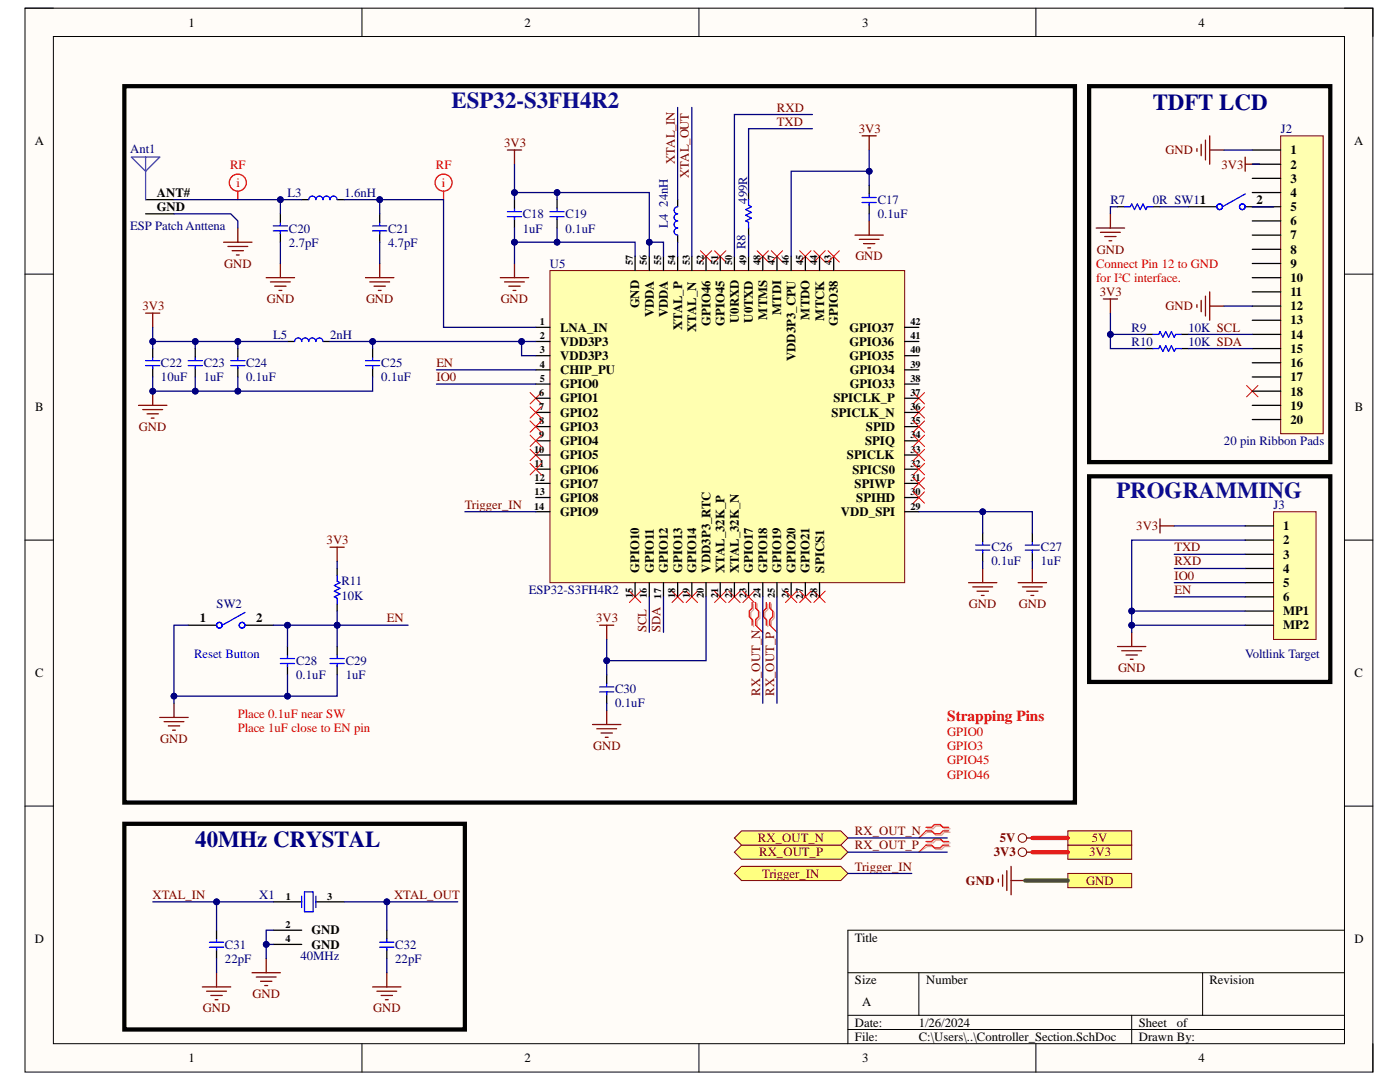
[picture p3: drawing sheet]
<svg xmlns="http://www.w3.org/2000/svg" width="279mm" height="216mm" viewBox="0 0 279 216" stroke-linecap="round" stroke-linejoin="round" font-family="sans-serif">
<defs><g id="words">
<g font-size="4.6" fill="#0b0b8e">
<text x="90.1" y="21.5">ESP32-S3FH4R2</text>
<text x="222.8" y="99.4">PROGRAMMING</text>
</g>
<g font-size="4.6" fill="#000080">
<text x="230.1" y="21.9">TDFT LCD</text>
<text x="39" y="169">40MHz CRYSTAL</text>
</g>
<text font-size="3" fill="#f00" x="189.1" y="143.9">Strapping Pins</text>
<g font-size="2.5">
<text x="37.6" y="5.3">1</text>
<text x="104.7" y="5.3">2</text>
<text x="172.1" y="5.3">3</text>
<text x="239.2" y="5.3">4</text>
<text x="6.9" y="29">A</text>
<text x="270.2" y="29">A</text>
<text x="257.5" y="30.8">1</text>
<text x="257.5" y="33.6">2</text>
<text x="31.3" y="39.3">ANT#</text>
<text x="250.8" y="40.7">2</text>
<text x="257.5" y="36.4">3</text>
<text x="257.5" y="39.3">4</text>
<text x="31.3" y="42.1">GND</text>
<text x="257.5" y="42.1">5</text>
<text x="257.5" y="45">6</text>
<text x="257.5" y="47.7">7</text>
<text x="257.5" y="50.6">8</text>
<text x="257.5" y="53.4">9</text>
<text x="257.5" y="56.3">10</text>
<text x="257.5" y="59.1">11</text>
<text x="127.6" y="61.5" transform="rotate(-90 127.6 61.5)">GND</text>
<text x="130.5" y="63.3" transform="rotate(-90 130.5 63.3)">VDDA</text>
<text x="133.3" y="63.3" transform="rotate(-90 133.3 63.3)">VDDA</text>
<text x="136.1" y="65.8" transform="rotate(-90 136.1 65.8)">XTAL_P</text>
<text x="141.8" y="65" transform="rotate(-90 141.8 65)">GPIO46</text>
<text x="144.6" y="65" transform="rotate(-90 144.6 65)">GPIO45</text>
<text x="147.5" y="64.5" transform="rotate(-90 147.5 64.5)">U0RXD</text>
<text x="150.2" y="64.4" transform="rotate(-90 150.2 64.4)">U0TXD</text>
<text x="153.1" y="63.8" transform="rotate(-90 153.1 63.8)">MTMS</text>
<text x="155.9" y="62.9" transform="rotate(-90 155.9 62.9)">MTDI</text>
<text x="161.6" y="63.8" transform="rotate(-90 161.6 63.8)">MTDO</text>
<text x="164.4" y="64" transform="rotate(-90 164.4 64)">MTCK</text>
<text x="167.2" y="65" transform="rotate(-90 167.2 65)">GPIO38</text>
<text x="257.5" y="61.9">12</text>
<text x="257.5" y="64.7">13</text>
<text x="111.8" y="66.2">LNA_IN</text>
<text x="111.8" y="69">VDD3P3</text>
<text x="111.8" y="71.8">VDD3P3</text>
<text x="138.9" y="66.2" transform="rotate(-90 138.9 66.2)">XTAL_N</text>
<text x="169.5" y="71.8">GPIO35</text>
<text x="169.5" y="69">GPIO36</text>
<text x="169.5" y="66.2">GPIO37</text>
<text x="257.5" y="67.6">14</text>
<text x="257.5" y="70.4">15</text>
<text x="111.8" y="74.6">CHIP_PU</text>
<text x="111.8" y="77.5">GPIO0</text>
<text x="158.8" y="72.1" transform="rotate(-90 158.8 72.1)">VDD3P3_CPU</text>
<text x="169.6" y="77.5">GPIO33</text>
<text x="169.6" y="74.6">GPIO34</text>
<text x="257.5" y="73.3">16</text>
<text x="257.5" y="76.1">17</text>
<text x="7" y="82.1">B</text>
<text x="111.8" y="80.3">GPIO1</text>
<text x="111.8" y="83.2">GPIO2</text>
<text x="166" y="83.2">SPICLK_N</text>
<text x="166.3" y="80.3">SPICLK_P</text>
<text x="257.5" y="78.9">18</text>
<text x="257.5" y="81.7">19</text>
<text x="270.4" y="82.1">B</text>
<text x="111.8" y="86">GPIO3</text>
<text x="111.8" y="88.8">GPIO4</text>
<text x="172.7" y="88.8">SPIQ</text>
<text x="172.8" y="86">SPID</text>
<text x="257.5" y="84.6">20</text>
<text x="111.8" y="91.6">GPIO5</text>
<text x="111.8" y="94.5">GPIO6</text>
<text x="169" y="91.6">SPICLK</text>
<text x="170.1" y="94.5">SPICS0</text>
<text x="111.8" y="97.3">GPIO7</text>
<text x="111.8" y="100.2">GPIO8</text>
<text x="170.5" y="97.3">SPIWP</text>
<text x="170.9" y="100.2">SPIHD</text>
<text x="111.8" y="102.9">GPIO9</text>
<text x="167.8" y="102.9">VDD_SPI</text>
<text x="256.1" y="105.8">1</text>
<text x="256.1" y="108.6">2</text>
<text x="256.1" y="111.5">3</text>
<text x="127.6" y="114.3" transform="rotate(-90 127.6 114.3)">GPIO10</text>
<text x="130.5" y="114.3" transform="rotate(-90 130.5 114.3)">GPIO11</text>
<text x="133.3" y="114.3" transform="rotate(-90 133.3 114.3)">GPIO12</text>
<text x="136.1" y="114.3" transform="rotate(-90 136.1 114.3)">GPIO13</text>
<text x="138.9" y="114.3" transform="rotate(-90 138.9 114.3)">GPIO14</text>
<text x="141.8" y="114.3" transform="rotate(-90 141.8 114.3)">VDD3P3_RTC</text>
<text x="144.6" y="114.3" transform="rotate(-90 144.6 114.3)">XTAL_32K_P</text>
<text x="147.5" y="114.3" transform="rotate(-90 147.5 114.3)">XTAL_32K_N</text>
<text x="150.2" y="114.3" transform="rotate(-90 150.2 114.3)">GPIO17</text>
<text x="153.1" y="114.3" transform="rotate(-90 153.1 114.3)">GPIO18</text>
<text x="155.9" y="114.3" transform="rotate(-90 155.9 114.3)">GPIO19</text>
<text x="158.8" y="114.3" transform="rotate(-90 158.8 114.3)">GPIO20</text>
<text x="161.6" y="114.3" transform="rotate(-90 161.6 114.3)">GPIO21</text>
<text x="164.4" y="114.3" transform="rotate(-90 164.4 114.3)">SPICS1</text>
<text x="256.1" y="114.3">4</text>
<text x="256.1" y="117.1">5</text>
<text x="256.1" y="119.9">6</text>
<text x="39.9" y="124.2">1</text>
<text x="51.2" y="124.2">2</text>
<text x="256.1" y="122.8">MP1</text>
<text x="256.1" y="125.6">MP2</text>
<text x="7" y="135.1">C</text>
<text x="270.3" y="135.1">C</text>
<text x="6.9" y="188.2">D</text>
<text x="62.1" y="186.4">GND</text>
<text x="62.1" y="189.3">GND</text>
<text x="170.6" y="187.9">Title</text>
<text x="270.3" y="188.2">D</text>
<text x="170.6" y="196.3">Size</text>
<text x="184.8" y="196.3">Number</text>
<text x="241.4" y="196.3">Revision</text>
<text x="172.1" y="200.6">A</text>
<text x="170.6" y="204.9">Date:</text>
<text x="170.6" y="207.7">File:</text>
<text x="183.4" y="204.9">1/26/2024</text>
<text x="183.4" y="207.7">C:\Users\..\Controller_Section.SchDoc</text>
<text x="227.3" y="204.9">Sheet</text>
<text x="227.3" y="207.7">Drawn By:</text>
<text x="234.9" y="204.9">of</text>
<text x="37.6" y="212">1</text>
<text x="104.7" y="212">2</text>
<text x="172.1" y="212">3</text>
<text x="239.2" y="212">4</text>
</g>
<g font-size="2.5" fill="#800000">
<text x="155.1" y="22.3">RXD</text>
<text x="100.6" y="29.4">3V3</text>
<text x="155.1" y="25.1">TXD</text>
<text x="171.4" y="26.5">3V3</text>
<text x="134.7" y="32.8" transform="rotate(-90 134.7 32.8)">XTAL_IN</text>
<text x="137.5" y="35.6" transform="rotate(-90 137.5 35.6)">XTAL_OUT</text>
<text x="232.6" y="30.8">GND</text>
<text x="243.8" y="33.6">3V3</text>
<text x="44.7" y="53.4">GND</text>
<text x="170.7" y="52">GND</text>
<text x="218.9" y="50.6">GND</text>
<text x="219.5" y="59.1">3V3</text>
<text x="28.4" y="61.9">3V3</text>
<text x="53.3" y="60.5">GND</text>
<text x="73.1" y="60.5">GND</text>
<text x="99.9" y="60.5">GND</text>
<text x="232.6" y="61.9">GND</text>
<text x="87.1" y="73.3">EN</text>
<text x="87.1" y="76.1">IO0</text>
<text x="27.7" y="86">GND</text>
<text x="92.8" y="101.6">Trigger_IN</text>
<text x="226.8" y="105.8">3V3</text>
<text x="65.2" y="108.6">3V3</text>
<text x="234.4" y="110">TXD</text>
<text x="234.4" y="112.8">RXD</text>
<text x="234.4" y="115.7">IO0</text>
<text x="234.4" y="118.5">EN</text>
<text x="77.2" y="124.2">EN</text>
<text x="119" y="124.2">3V3</text>
<text x="193.4" y="121.4">GND</text>
<text x="203.3" y="121.4">GND</text>
<text x="129" y="126.2" transform="rotate(-90 129 126.2)">SCL</text>
<text x="131.8" y="126.2" transform="rotate(-90 131.8 126.2)">SDA</text>
<text x="223.1" y="134.1">GND</text>
<text x="151.7" y="138.9" transform="rotate(-90 151.7 138.9)">RX_OUT_N</text>
<text x="154.5" y="138.9" transform="rotate(-90 154.5 138.9)">RX_OUT_P</text>
<text x="32" y="148.2">GND</text>
<text x="118.4" y="149.7">GND</text>
<text x="170.6" y="166.7">RX_OUT_N</text>
<text x="151.3" y="168.1">RX_OUT_N</text>
<text x="151.5" y="170.9">RX_OUT_P</text>
<text x="170.6" y="169.5">RX_OUT_P</text>
<text x="170.6" y="173.8">Trigger_IN</text>
<text x="198.4" y="170.9">3V3</text>
<text x="199.5" y="168.1">5V</text>
<text x="217.4" y="170.9">3V3</text>
<text x="217.9" y="168.1">5V</text>
<text x="30.4" y="179.3">XTAL_IN</text>
<text x="78.6" y="179.3">XTAL_OUT</text>
<text x="152.1" y="175.1">Trigger_IN</text>
<text x="192.8" y="176.6">GND</text>
<text x="216.8" y="176.6">GND</text>
<text x="40.5" y="202">GND</text>
<text x="50.4" y="199.2">GND</text>
<text x="74.5" y="202">GND</text>
</g>
<g font-size="2.5" fill="#000080">
<text x="255.6" y="26.5">J2</text>
<text x="26" y="30.5">Ant1</text>
<text x="57.4" y="39.3">L3</text>
<text x="68.7" y="39.3">1.6nH</text>
<text x="133.3" y="41.2" transform="rotate(-90 133.3 41.2)">24nH</text>
<text x="149.1" y="40.6" transform="rotate(-90 149.1 40.6)">499R</text>
<text x="175.2" y="40.7">C17</text>
<text x="221.6" y="40.7">R7</text>
<text x="230.1" y="40.7">0R SW11</text>
<text x="26" y="45.8">ESP Patch Anttena</text>
<text x="57.7" y="46.4">C20</text>
<text x="77.4" y="46.4">C21</text>
<text x="104.3" y="43.5">C18</text>
<text x="104.3" y="46.4">1uF</text>
<text x="112.9" y="43.5">C19</text>
<text x="112.9" y="46.4">0.1uF</text>
<text x="133.3" y="45.5" transform="rotate(-90 133.3 45.5)">L4</text>
<text x="175.2" y="43.5">0.1uF</text>
<text x="57.7" y="49.2">2.7pF</text>
<text x="77.4" y="49.2">4.7pF</text>
<text x="109.7" y="53.4">U5</text>
<text x="148.8" y="49.8" transform="rotate(-90 148.8 49.8)">R8</text>
<text x="54.5" y="67.6">L5</text>
<text x="65.9" y="67.6">2nH</text>
<text x="225.8" y="66.2">R9</text>
<text x="225.8" y="69">R10</text>
<text x="237.2" y="66.2">10K SCL</text>
<text x="237.2" y="69">10K SDA</text>
<text x="32.1" y="73.3">C22</text>
<text x="32.1" y="76.1">10uF</text>
<text x="40.7" y="73.3">C23</text>
<text x="40.7" y="76.1">1uF</text>
<text x="49.1" y="73.3">C24</text>
<text x="49.1" y="76.1">0.1uF</text>
<text x="76.1" y="73.3">C25</text>
<text x="76.1" y="76.1">0.1uF</text>
<text x="244.3" y="88.8">20 pin Ribbon Pads</text>
<text x="254.2" y="101.6">J3</text>
<text x="197.8" y="110">C26</text>
<text x="197.8" y="112.8">0.1uF</text>
<text x="207.7" y="110">C27</text>
<text x="207.7" y="112.8">1uF</text>
<text x="68.1" y="116.8">R11</text>
<text x="68.1" y="119.7">10K</text>
<text x="105.5" y="118.5">ESP32-S3FH4R2</text>
<text x="43.2" y="121.4">SW2</text>
<text x="248.5" y="131.3">Voltlink Target</text>
<text x="59.1" y="132.7">C28</text>
<text x="59.1" y="135.5">0.1uF</text>
<text x="69" y="132.7">C29</text>
<text x="69" y="135.5">1uF</text>
<text x="122.8" y="138.4">C30</text>
<text x="122.8" y="141.1">0.1uF</text>
<text x="51.7" y="179.3">X1</text>
<text x="44.9" y="189.3">C31</text>
<text x="59.9" y="191.5">40MHz</text>
<text x="78.9" y="189.3">C32</text>
<text x="44.9" y="192.1">22pF</text>
<text x="78.9" y="192.1">22pF</text>
</g>
<g font-size="2.5" fill="#f00">
<text x="45.9" y="33.6">RF</text>
<text x="87" y="33.6">RF</text>
<text x="47.2" y="37.3">i</text>
<text x="88.2" y="37.3">i</text>
<text x="218.7" y="53.4">Connect Pin 12 to GND</text>
<text x="218.7" y="56.3">for I²C interface.</text>
<text x="47.4" y="143.2">Place 0.1uF near SW</text>
<text x="47.4" y="146">Place 1uF close to EN pin</text>
<text x="189.1" y="146.8">GPIO0</text>
<text x="189.1" y="149.7">GPIO3</text>
<text x="189.1" y="152.5">GPIO45</text>
<text x="189.1" y="155.3">GPIO46</text>
</g>
<text font-size="2.5" fill="#00f" x="38.7" y="131.3">Reset Button</text>
<g font-size="2">
<text x="126.3" y="52.8" transform="rotate(-90 126.3 52.8)">57</text>
<text x="129.1" y="52.8" transform="rotate(-90 129.1 52.8)">56</text>
<text x="132" y="52.8" transform="rotate(-90 132 52.8)">55</text>
<text x="134.8" y="52.8" transform="rotate(-90 134.8 52.8)">54</text>
<text x="137.6" y="52.8" transform="rotate(-90 137.6 52.8)">53</text>
<text x="140.4" y="52.8" transform="rotate(-90 140.4 52.8)">52</text>
<text x="143.3" y="52.8" transform="rotate(-90 143.3 52.8)">51</text>
<text x="146.1" y="52.8" transform="rotate(-90 146.1 52.8)">50</text>
<text x="149" y="52.8" transform="rotate(-90 149 52.8)">49</text>
<text x="151.8" y="52.8" transform="rotate(-90 151.8 52.8)">48</text>
<text x="154.6" y="52.8" transform="rotate(-90 154.6 52.8)">47</text>
<text x="157.4" y="52.8" transform="rotate(-90 157.4 52.8)">46</text>
<text x="160.3" y="52.8" transform="rotate(-90 160.3 52.8)">45</text>
<text x="163.1" y="52.8" transform="rotate(-90 163.1 52.8)">44</text>
<text x="166" y="52.8" transform="rotate(-90 166 52.8)">43</text>
<text x="107.7" y="64.8">1</text>
<text x="181.7" y="64.8">42</text>
<text x="107.7" y="67.7">2</text>
<text x="107.7" y="70.5">3</text>
<text x="181.7" y="70.5">40</text>
<text x="181.7" y="67.7">41</text>
<text x="107.7" y="73.4">4</text>
<text x="107.7" y="76.1">5</text>
<text x="181.7" y="76.1">38</text>
<text x="181.7" y="73.4">39</text>
<text x="107.6" y="79">6</text>
<text x="107.6" y="81.8">7</text>
<text x="181.7" y="81.8">36</text>
<text x="181.7" y="79">37</text>
<text x="107.6" y="84.7">8</text>
<text x="107.6" y="87.5">9</text>
<text x="181.7" y="87.5">34</text>
<text x="181.7" y="84.7">35</text>
<text x="106.6" y="90.3">10</text>
<text x="106.7" y="93.1">11</text>
<text x="181.7" y="93.1">32</text>
<text x="181.7" y="90.3">33</text>
<text x="106.6" y="101.7">14</text>
<text x="106.7" y="96">12</text>
<text x="106.7" y="98.8">13</text>
<text x="181.7" y="101.7">29</text>
<text x="181.7" y="98.8">30</text>
<text x="181.7" y="96">31</text>
<text x="126.3" y="119.3" transform="rotate(-90 126.3 119.3)">15</text>
<text x="129.1" y="119.3" transform="rotate(-90 129.1 119.3)">16</text>
<text x="132" y="119.4" transform="rotate(-90 132 119.4)">17</text>
<text x="134.8" y="119.3" transform="rotate(-90 134.8 119.3)">18</text>
<text x="137.6" y="119.3" transform="rotate(-90 137.6 119.3)">19</text>
<text x="140.4" y="119.3" transform="rotate(-90 140.4 119.3)">20</text>
<text x="143.3" y="119.3" transform="rotate(-90 143.3 119.3)">21</text>
<text x="146.1" y="119.3" transform="rotate(-90 146.1 119.3)">22</text>
<text x="149" y="119.3" transform="rotate(-90 149 119.3)">23</text>
<text x="151.8" y="119.3" transform="rotate(-90 151.8 119.3)">24</text>
<text x="154.6" y="119.3" transform="rotate(-90 154.6 119.3)">25</text>
<text x="157.4" y="119.3" transform="rotate(-90 157.4 119.3)">26</text>
<text x="160.3" y="119.4" transform="rotate(-90 160.3 119.4)">27</text>
<text x="163.1" y="119.3" transform="rotate(-90 163.1 119.3)">28</text>
<text x="57.1" y="179.5">1</text>
<text x="65.3" y="179.5">3</text>
<text x="57" y="185.2">2</text>
<text x="57" y="188">4</text>
</g>
</g></defs>
<path d="M5 1.6h269v212.3h-269z" fill-rule="evenodd" fill="#fffcf8"/>
<path d="M5 1.6h269v212.3h-269z" fill="none" stroke="#000" stroke-width=".2"/>
<path d="M10.7 7.3h257.6v201h-257.6z" fill-rule="evenodd" fill="#fffcf8"/>
<g fill="none" stroke="#000" stroke-width=".2">
<path d="M5 1.6h5.7M10.7 7.3h257.6v201h-257.6zM72.2 1.6v5.7M139.5 1.6v5.7M206.7 1.6v5.7M268.3 1.6h5.7v5.7M5 54.7h5.7M268.3 54.7h5.7M5 107.8h5.7M268.3 107.8h5.7M5 160.8h5.7M268.3 160.9h5.7"/>
<path d="M169.2 194.1h99.1M183.4 194.1v8.5M240 194.1v8.5M268.3 185.6h-99.1v22.7M72.2 208.3v5.6M139.5 208.3v5.6M169.2 202.6h99.1M169.2 205.4h99.1M206.7 208.3v5.6M225.9 202.6v5.7M274 208.3v5.6"/>
</g>
<path d="M217.4 17.2h48.1v75h-48.1z" fill="none" stroke="#000" stroke-width=".85"/>
<g fill="none" stroke="#800000" stroke-width=".25">
<path d="M238.9 29.7v.5M239.7 28.8v2.3M240.6 28v3.9M241.4 27.1v5.7M241.4 29.9h2.9M248.5 31.4v2.8M248.5 32.8h2.8M220.2 59.7h2.8M221.6 59.7v2.8M239.7 59.9v2.3M240.6 59.1v3.9M241.4 58.2v5.7"/>
<path d="M238.9 60.8v.5M241.4 61.1h2.9"/>
</g>
<path d="M228.7 66.7h1.4M228.7 69.6h1.4M235.8 66.7h1.4M235.8 69.6h1.4" fill="none" stroke="#000" stroke-width=".25"/>
<path d="M230.1 66.7h1.1l.3-.5 .6 1.1 .6-1.1 .5 1.1 .6-1.1 .5 1.1 .3-.6h1.2M230.1 69.6h1.1l.3-.6 .6 1.1 .6-1.1 .5 1.1 .6-1.1 .5 1.1 .3-.5h1.2" fill="none" stroke="#00f" stroke-width=".25"/>
<path d="M248.8 76.9l2.3 2.3M251.1 76.9l-2.3 2.3" fill="none" stroke="#f00" stroke-width=".2"/>
<path d="M146.6 170l1.4-1.4h19.8l1.4 1.4-1.4 1.5h-19.8z" fill-rule="evenodd" fill="#ffff80"/>
<path d="M146.6 170l1.4-1.4h19.8l1.4 1.4-1.4 1.5h-19.8z" fill="none" stroke="#800000" stroke-width=".2"/>
<path d="M146.6 167.2l1.4-1.4h19.8l1.4 1.4-1.4 1.4h-19.8z" fill-rule="evenodd" fill="#ffff80"/>
<path d="M146.6 167.2l1.4-1.4h19.8l1.4 1.4-1.4 1.4h-19.8z" fill="none" stroke="#800000" stroke-width=".2"/>
<path d="M185.1 165.4h1.1l.6-.6h1.1l.6 .6h1.1M185.1 166.1h1.1l.6 .6h1.1l.6-.6h1.1M185.1 168.2h1.1l.6-.6h1.1l.6 .6h1.1M185.1 168.9h1.1l.6 .6h1.1l.6-.6h1.1" fill="none" stroke="#d0a19e" stroke-width=".25"/>
<path d="M185.1 166.1l-1.7 1.1M185.1 168.9l-1.7 1.1" fill="none" stroke="#d0a19e" stroke-width=".2"/>
<path d="M184.8 165.1h1.1l.6-.6h1.1l.6 .6h1.1M184.8 165.8h1.1l.6 .6h1.1l.6-.6h1.1M184.8 167.9h1.1l.6-.5h1.1l.6 .5h1.1M184.8 168.6h1.1l.6 .6h1.1l.6-.6h1.1" fill="none" stroke="#f00" stroke-width=".25"/>
<path d="M184.8 165.8l-1.4 1.4M184.8 168.6l-1.4 1.4" fill="none" stroke="#f00" stroke-width=".2"/>
<path d="M213.1 168.6h12.8v2.9h-12.8z" fill-rule="evenodd" fill="#ffff80"/>
<g fill="none" stroke="#800000" stroke-width=".2">
<path d="M213.1 168.6h12.8v2.9h-12.8z"/>
<circle cx="204" cy="170" r=".85"/>
</g>
<path d="M199.2 175.4v.6M200.1 174.6v2.2M200.9 173.7v4M201.8 172.9v5.6M201.8 175.7h2.8M204.9 170h1.1" fill="none" stroke="#800000" stroke-width=".25"/>
<path d="M213.1 174.3h12.8v2.8h-12.8z" fill-rule="evenodd" fill="#ffff80"/>
<path d="M213.1 174.3h12.8v2.8h-12.8z" fill="none" stroke="#800000" stroke-width=".2"/>
<path d="M213.1 165.8h12.8v2.8h-12.8z" fill-rule="evenodd" fill="#ffff80"/>
<g fill="none" stroke="#800000" stroke-width=".2">
<path d="M213.1 165.8h12.8v2.8h-12.8z"/>
<circle cx="204" cy="167.2" r=".85"/>
</g>
<path d="M204.9 167.2h1.1" fill="none" stroke="#800000" stroke-width=".25"/>
<path d="M146.6 174.3l1.4-1.4h19.8l1.4 1.4-1.4 1.4h-19.8z" fill-rule="evenodd" fill="#ffff80"/>
<path d="M146.6 174.3l1.4-1.4h19.8l1.4 1.4-1.4 1.4h-19.8z" fill="none" stroke="#800000" stroke-width=".2"/>
<path d="M111.2 39.8v1.7M111.2 43.7v1.8M223 41.3h1.4M230.1 41.3h1.4M237.2 41.3h5.6M248.5 41.3h5.7M47.5 69.6v1.7M47.5 73.4v1.8M74.4 69.6v1.7M74.4 73.4v1.8" fill="none" stroke="#000" stroke-width=".25"/>
<g fill="none" stroke="#00f" stroke-width=".25">
<path d="M248.5 38.7l-4.5 2.6M109.8 43.2h2.8M109.8 42.2h2.8M111.2 41.5v.6M111.2 43.2v.6M224.4 41.3h1.2l.3-.6 .5 1.1 .6-1.1 .5 1.1 .6-1.1 .6 1.1 .3-.5h1.1M46 73h2.9M46 72h2.9M47.5 71.3v.5M47.5 73v.5M72.9 73h2.9M72.9 72h2.9"/>
<path d="M74.4 71.3v.5M74.4 73v.5"/>
<circle cx="243.4" cy="41.3" r=".57"/>
<circle cx="243.4" cy="41.3" r=".56"/>
<circle cx="247.9" cy="41.3" r=".56"/>
<circle cx="247.9" cy="41.3" r=".57"/>
</g>
<path d="M218.8 45.5h5.6M219.6 46.4h4M220.5 47.2h2.2M221.3 48h.6M221.6 42.7v2.8M30.5 78.1v2.8M27.6 80.9h5.7M28.5 81.7h4M29.3 82.6h2.3M30.2 83.4h.6" fill="none" stroke="#800000" stroke-width=".25"/>
<circle cx="30.5" cy="78.1" r=".57" fill="#000080"/>
<circle cx="30.5" cy="78.1" r=".57" fill="none" stroke="#000080" stroke-width=".2"/>
<path d="M29.1 62.5h2.8M30.5 62.5v2.8" fill="none" stroke="#800000" stroke-width=".25"/>
<path d="M139.8 50l2.2 2.3M142 50l-2.2 2.3M142.6 50l2.3 2.3M144.9 50l-2.3 2.3" fill="none" stroke="#f00" stroke-width=".2"/>
<path d="M254.2 102.1h8.5v25.5h-8.5z" fill-rule="evenodd" fill="#ffffb0"/>
<path d="M254.2 102.1h8.5v25.5h-8.5z" fill="none" stroke="#800000" stroke-width=".2"/>
<g fill="none" stroke="#000" stroke-width=".25">
<path d="M102.7 39.8v1.7M149.4 38.4v1.4M173.5 37v1.7M102.7 43.7v1.8M149.4 45.5v1.4M173.5 40.8v1.9M39 69.6v1.7M39 73.4v1.8M67.3 113.4v1.4M248.5 104.9h5.7M248.5 107.8h5.7M248.5 110.6h5.7"/>
<path d="M248.5 113.4h5.7M248.5 116.3h5.7M248.5 119.1h5.7M37.6 124.8h5.6M48.9 124.8h5.6M57.4 129v1.7M57.4 132.8v1.9M67.3 120.5v1.4M67.3 129v1.7M67.3 132.8v1.9M121.1 134.7v1.7M121.1 138.5v1.8"/>
<path d="M248.5 121.9h5.7M248.5 124.8h5.7M54.5 180h5.7M63 180h5.7M43.2 185.6v1.7M43.2 189.4v1.9M54.5 185.6h5.7M54.5 188.4h5.7M77.2 185.6v1.7M77.2 189.4v1.9"/>
</g>
<g fill="none" stroke="#800000" stroke-width=".25">
<path d="M101.3 29.9h2.8M102.7 29.9v2.9M172 27.1h2.9M173.5 27.1v2.8M44.6 48.3h5.7M45.5 49.2h3.9M46.3 50h2.3M47.2 50.9h.5M47.5 45.5v2.8M99.8 55.4h5.7M100.7 56.3h4M101.5 57.1h2.3"/>
<path d="M102.4 58h.6M102.7 52.6v2.8M170.6 46.9h5.7M171.5 47.8h4M172.3 48.6h2.3M173.2 49.5h.6M173.5 44.1v2.8M65.9 109.2h2.8M67.3 109.2v2.8M231.5 103.5v2.9M231.5 104.9h2.8M119.7 124.8h2.8"/>
<path d="M121.1 124.8v2.8M223 129h5.7M223.9 129.9h3.9M224.7 130.7h2.3M225.6 131.6h.5M225.9 126.2v2.8M31.9 143.2h5.7M32.7 144h4M33.6 144.8h2.3M34.4 145.7h.6M34.7 140.3v2.9M118.2 144.6h5.7"/>
<path d="M119.1 145.4h4M120 146.3h2.2M120.8 147.1h.6M121.1 141.7v2.9M40.4 196.9h5.6M41.2 197.8h4M42.1 198.6h2.2M42.9 199.5h.6M43.2 194.1v2.8M50.3 194.1h5.7M51.1 195h4M52 195.8h2.3"/>
<path d="M52.8 196.7h.6M53.1 191.3v2.8M74.4 196.9h5.6M75.2 197.8h4M76.1 198.6h2.2M76.9 199.5h.6M77.2 194.1v2.8"/>
</g>
<path d="M24.8 17.2h189.7v142.9h-189.7zM217.4 95h48.1v41.1h-48.1zM24.8 164.4h68v41h-68z" fill="none" stroke="#000" stroke-width=".85"/>
<g fill="none" stroke="#f00" stroke-width=".2">
<path d="M151.1 50l2.3 2.3M153.4 50l-2.3 2.3M153.9 50l2.3 2.3M156.2 50l-2.3 2.3M159.6 50l2.3 2.3M161.9 50l-2.3 2.3M162.4 50l2.3 2.3M164.7 50l-2.3 2.3M105.8 78.3l2.3 2.3M108.1 78.3l-2.3 2.3M182.2 78.3l2.3 2.3M184.5 78.3l-2.3 2.3"/>
<path d="M105.8 89.7l2.3 2.2M108.1 89.7l-2.3 2.2M182.2 81.2l2.3 2.2M184.5 81.2l-2.3 2.2M125.6 118l2.3 2.2M127.9 118l-2.3 2.2M134.1 118l2.3 2.2M136.4 118l-2.3 2.2M136.9 118l2.3 2.2M139.2 118l-2.3 2.2M142.6 118l2.3 2.2M144.9 118l-2.3 2.2"/>
<path d="M145.4 118l2.3 2.2M147.7 118l-2.3 2.2M162.4 118l2.3 2.2M164.7 118l-2.3 2.2"/>
</g>
<g fill="none" stroke="#00f" stroke-width=".25">
<path d="M149.4 39.8v1.2l.6 .3-1.2 .5 1.2 .6-1.2 .6 1.2 .5-1.2 .6 .6 .3v1.1M172 39.4h2.9M173.5 38.7v.6M101.3 43.2h2.8M101.3 42.2h2.8M102.7 41.5v.6M102.7 43.2v.6M172 40.4h2.9M173.5 40.4v.6M37.6 73h2.8M37.6 72h2.8M39 71.3v.5"/>
<path d="M39 73v.5M67.3 114.8v1.2l.6 .3-1.2 .5 1.2 .6-1.2 .6 1.2 .5-1.2 .6 .6 .3v1.1M48.9 122.2l-4.6 2.6M56 132.4h2.8M56 131.4h2.8M57.4 130.7v.6M57.4 132.4v.6M65.9 132.4h2.8M65.9 131.4h2.8M67.3 130.7v.6M67.3 132.4v.6M119.7 138.1h2.8"/>
<path d="M119.7 137.1h2.8M121.1 136.4v.5M121.1 138.1v.5M60.2 178.8v2.3M60.8 178h1.7v3.9h-1.7zM63 178.8v2.3M41.8 189h2.8M41.8 188h2.8M43.2 187.3v.6M43.2 189v.6M75.8 189h2.8M75.8 188h2.8"/>
<path d="M77.2 187.3v.6M77.2 189v.6"/>
<circle cx="43.8" cy="124.8" r=".57"/>
<circle cx="48.3" cy="124.8" r=".57"/>
</g>
<path d="M109.8 54h70.7v62.3h-70.7z" fill-rule="evenodd" fill="#ffffb0"/>
<path d="M109.8 54h70.7v62.3h-70.7z" fill="none" stroke="#800000" stroke-width=".2"/>
<g fill="none" stroke="#000" stroke-width=".25">
<path d="M135.2 39.8v1.5M56 42.7v1.7M56 46.5v1.8M75.8 42.7v1.7M75.8 46.5v1.8M126.7 51.2v2.8M129.6 51.2v2.8M132.4 51.2v2.8M135.2 46.9v1.4M135.2 51.2v2.8M138.1 51.2v2.8M140.9 51.2v2.8"/>
<path d="M143.7 51.2v2.8M146.6 51.2v2.8M149.4 51.2v2.8M152.2 51.2v2.8M155.1 51.2v2.8M157.9 51.2v2.8M160.7 51.2v2.8M163.6 51.2v2.8M166.4 51.2v2.8M30.5 69.6v1.7M30.5 73.4v1.8M57.4 68.1h1.4"/>
<path d="M64.5 68.1h1.4M106.9 65.3h2.9M106.9 68.1h2.9M106.9 71h2.9M106.9 73.8h2.9M106.9 76.6h2.9M106.9 79.5h2.9M180.5 65.3h2.9M180.5 68.1h2.9M180.5 71h2.9M180.5 73.8h2.9M180.5 76.6h2.9"/>
<path d="M180.5 79.5h2.9M106.9 82.3h2.9M106.9 85.1h2.9M106.9 88h2.9M106.9 90.8h2.9M106.9 93.6h2.9M106.9 96.5h2.9M106.9 99.3h2.9M180.5 82.3h2.9M180.5 85.1h2.9M180.5 88h2.9M180.5 90.8h2.9"/>
<path d="M180.5 93.6h2.9M180.5 96.5h2.9M180.5 99.3h2.9M106.9 102.1h2.9M126.7 116.3v2.8M129.6 116.3v2.8M132.4 116.3v2.8M135.2 116.3v2.8M138.1 116.3v2.8M140.9 116.3v2.8M143.7 116.3v2.8M146.6 116.3v2.8"/>
<path d="M149.4 116.3v2.8M152.2 116.3v2.8M155.1 116.3v2.8M157.9 116.3v2.8M160.7 116.3v2.8M163.6 116.3v2.8M180.5 102.1h2.9M196.1 106.4v1.7M196.1 110.2v1.8M206 106.4v1.7M206 110.2v1.8"/>
</g>
<g fill="none" stroke="#00f" stroke-width=".25">
<path d="M54.5 46.1h2.9M54.5 45.1h2.9M56 44.4v.5M56 46.1v.5M74.4 46.1h2.8M74.4 45.1h2.8M75.8 44.4v.5M75.8 46.1v.5M135.2 41.3a.71 .71 0 0 0-.7 .7 .71 .71 0 0 0 .7 .7 .71 .71 0 0 0-.7 .7 .71 .71 0 0 0 .7 .7 .71 .71 0 0 0-.7 .7 .71 .71 0 0 0 .7 .7 .71 .71 0 0 0-.7 .7 .71 .71 0 0 0 .7 .7M29.1 73h2.8M29.1 72h2.8M30.5 71.3v.5"/>
<path d="M30.5 73v.5M58.8 68.1a.71 .71 0 0 1 .7-.7 .71 .71 0 0 1 .7 .7 .71 .71 0 0 1 .7-.7 .71 .71 0 0 1 .7 .7 .71 .71 0 0 1 .7-.7 .71 .71 0 0 1 .7 .7 .71 .71 0 0 1 .7-.7 .71 .71 0 0 1 .8 .7M194.7 109.8h2.8M194.7 108.8h2.8M196.1 108.1v.5M196.1 109.8v.5M204.6 109.8h2.8M204.6 108.8h2.8M206 108.1v.5M206 109.8v.5"/>
</g>
<g fill="none" stroke="#800000" stroke-width=".25">
<path d="M53.1 55.4h5.7M54 56.3h3.9M54.8 57.1h2.3M55.7 58h.5M56 52.6v2.8M72.9 55.4h5.7M73.8 56.3h4M74.6 57.1h2.3M75.5 58h.6M75.8 52.6v2.8M193.3 116.3h5.6M194.1 117.1h4"/>
<path d="M195 118h2.3M195.8 118.8h.6M196.1 113.4v2.9M203.2 116.3h5.7M204.1 117.1h3.9M204.9 118h2.3M205.7 118.8h.6M206 113.4v2.9"/>
</g>
<g fill="none" stroke="#f00" stroke-width=".2">
<path d="M165.3 50l2.2 2.3M167.5 50l-2.2 2.3M105.8 86.8l2.3 2.3M105.8 92.5l2.3 2.2M108.1 86.8l-2.3 2.3M108.1 92.5l-2.3 2.2M182.2 86.8l2.3 2.3M182.2 89.7l2.3 2.2M182.2 92.5l2.3 2.3M182.2 95.3l2.3 2.3M182.2 98.1l2.3 2.3M182.2 84l2.3 2.3"/>
<path d="M184.5 86.8l-2.3 2.3M184.5 89.7l-2.3 2.2M184.5 92.5l-2.3 2.3M184.5 95.3l-2.3 2.3M184.5 98.1l-2.3 2.3M184.5 84l-2.3 2.3"/>
</g>
<g fill="none" stroke="#f00" stroke-width=".25">
<path d="M47.5 38.1v1.7M88.5 38.1v1.7"/>
<circle cx="47.5" cy="36.4" r="1.7"/>
<circle cx="88.5" cy="36.4" r="1.7"/>
</g>
<path d="M255.6 27.1h8.5v59.4h-8.5z" fill-rule="evenodd" fill="#ffffb0"/>
<path d="M255.6 27.1h8.5v59.4h-8.5z" fill="none" stroke="#800000" stroke-width=".2"/>
<g fill="none" stroke="#000" stroke-width=".25">
<path d="M29.1 39.8h5.6M60.2 39.8h1.4M67.3 39.8h1.4M249.9 29.9h5.7M249.9 32.8h5.7M249.9 35.6h5.7M249.9 38.4h5.7M29.1 42.7h5.6M249.9 41.3h5.7M249.9 44.1h5.7M249.9 46.9h5.7M249.9 49.7h5.7"/>
<path d="M249.9 52.6h5.7M249.9 55.4h5.7M249.9 58.2h5.7M249.9 61.1h5.7M249.9 63.9h5.7M249.9 66.7h5.7M249.9 69.6h5.7M249.9 72.4h5.7M249.9 75.2h5.7M249.9 78.1h5.7M249.9 80.9h5.7M249.9 83.7h5.7"/>
</g>
<path d="M150.4 120.5v1.1l-.6 .6v1.1l.6 .6v1.1M151.1 120.5v1.1l.6 .6v1.1l-.6 .6v1.1M153.2 120.5v1.1l-.5 .6v1.1l.5 .6v1.1M153.9 120.5v1.1l.6 .6v1.1l-.6 .6v1.1" fill="none" stroke="#d0a19e" stroke-width=".25"/>
<path d="M151.1 125l1.1 1.2M153.9 125l1.2 1.2" fill="none" stroke="#d0a19e" stroke-width=".2"/>
<path d="M150.1 120.2v1.2l-.6 .5v1.2l.6 .5v1.2M150.8 120.2v1.2l.6 .5v1.2l-.6 .5v1.2M152.9 120.2v1.2l-.5 .5v1.2l.5 .5v1.2M153.6 120.2v1.2l.6 .5v1.2l-.6 .5v1.2" fill="none" stroke="#f00" stroke-width=".25"/>
<path d="M105.8 84l2.3 2.3M105.8 81.2l2.3 2.2M108.1 84l-2.3 2.3M108.1 81.2l-2.3 2.2M148.3 118l2.2 2.2M150.5 118l-2.2 2.2M156.8 118l2.2 2.2M159 118l-2.2 2.2M159.6 118l2.3 2.2M161.9 118l-2.3 2.2M150.8 124.8l1.4 1.4M153.6 124.8l1.5 1.4" fill="none" stroke="#f00" stroke-width=".2"/>
<path d="M61.6 39.8a.71 .71 0 0 1 .7-.7 .71 .71 0 0 1 .7 .7 .71 .71 0 0 1 .7-.7 .71 .71 0 0 1 .8 .7 .71 .71 0 0 1 .7-.7 .71 .71 0 0 1 .7 .7 .71 .71 0 0 1 .7-.7 .71 .71 0 0 1 .7 .7" fill="none" stroke="#00f" stroke-width=".25"/>
<path d="M26.2 31.3h5.7l-2.8 2.9zM29.1 31.3v8.5" fill="none" stroke="#15c" stroke-width=".25"/>
<path d="M244.3 29.9h5.6M249.9 32.8h1.4M221.6 62.5v4.2h7.1" fill="none" stroke="#000080" stroke-width=".25"/>
<circle cx="221.6" cy="66.7" r=".57" fill="#000080"/>
<circle cx="221.6" cy="66.7" r=".57" fill="none" stroke="#000080" stroke-width=".2"/>
<path d="M221.6 66.7v2.9h7.1" fill="none" stroke="#000080" stroke-width=".25"/>
<circle cx="221.6" cy="66.7" r=".57" fill="#000080"/>
<circle cx="221.6" cy="66.7" r=".57" fill="none" stroke="#000080" stroke-width=".2"/>
<path d="M223 41.3h-1.4v1.4M231.5 41.3h5.7M249.9 41.3h4.3M39 75.2v2.9M244.3 61.1h5.6M169.2 170h19.8M169.2 167.2h19.8M169.2 174.3h12.8" fill="none" stroke="#000080" stroke-width=".25"/>
<path d="M206 170h7.1M206 167.2h7.1" fill="none" stroke="#f00" stroke-width=".85"/>
<path d="M204.6 175.7h8.5" fill="none" stroke="#38761d" stroke-width=".85"/>
<circle cx="39" cy="78.1" r=".57" fill="#000080"/>
<circle cx="39" cy="78.1" r=".57" fill="none" stroke="#000080" stroke-width=".2"/>
<path d="M47.5 75.2v2.9" fill="none" stroke="#000080" stroke-width=".25"/>
<circle cx="47.5" cy="78.1" r=".57" fill="#000080"/>
<circle cx="47.5" cy="78.1" r=".57" fill="none" stroke="#000080" stroke-width=".2"/>
<path d="M129.6 48.3h2.8v2.9" fill="none" stroke="#000080" stroke-width=".25"/>
<circle cx="129.6" cy="48.3" r=".57" fill="#000080"/>
<circle cx="129.6" cy="48.3" r=".57" fill="none" stroke="#000080" stroke-width=".2"/>
<path d="M106.9 68.1h-2.8v2.9h2.8" fill="none" stroke="#000080" stroke-width=".25"/>
<circle cx="104.1" cy="68.1" r=".57" fill="#000080"/>
<circle cx="104.1" cy="68.1" r=".57" fill="none" stroke="#000080" stroke-width=".2"/>
<path d="M47.5 68.1v1.5" fill="none" stroke="#000080" stroke-width=".25"/>
<circle cx="47.5" cy="68.1" r=".57" fill="#000080"/>
<circle cx="47.5" cy="68.1" r=".57" fill="none" stroke="#000080" stroke-width=".2"/>
<path d="M30.5 68.1v1.5" fill="none" stroke="#000080" stroke-width=".25"/>
<circle cx="30.5" cy="68.1" r=".57" fill="#000080"/>
<circle cx="30.5" cy="68.1" r=".57" fill="none" stroke="#000080" stroke-width=".2"/>
<path d="M39 68.1v1.5" fill="none" stroke="#000080" stroke-width=".25"/>
<circle cx="39" cy="68.1" r=".57" fill="#000080"/>
<circle cx="39" cy="68.1" r=".57" fill="none" stroke="#000080" stroke-width=".2"/>
<path d="M74.4 68.1v1.5" fill="none" stroke="#000080" stroke-width=".25"/>
<circle cx="74.4" cy="68.1" r=".57" fill="#000080"/>
<circle cx="74.4" cy="68.1" r=".57" fill="none" stroke="#000080" stroke-width=".2"/>
<path d="M225.9 121.9h22.6" fill="none" stroke="#000080" stroke-width=".25"/>
<circle cx="225.8" cy="121.9" r=".57" fill="#000080"/>
<circle cx="225.8" cy="121.9" r=".57" fill="none" stroke="#000080" stroke-width=".2"/>
<g fill="none" stroke="#000080" stroke-width=".25">
<path d="M138.1 21.4v29.8M162.1 22.9h-15.5v28.3M162.1 25.7h-12.7v12.7M111.2 45.5v2.8M149.4 46.9v4.3M173.5 42.7v1.4M87.1 76.6h19.8M87.1 73.8h19.8M234.3 104.9h14.2M234.3 110.6h14.2M234.3 113.4h14.2M234.3 116.3h14.2"/>
<path d="M234.3 119.1h14.2"/>
</g>
<circle cx="111.2" cy="48.3" r=".57" fill="#000080"/>
<circle cx="111.2" cy="48.3" r=".57" fill="none" stroke="#000080" stroke-width=".2"/>
<path d="M111.2 38.4v1.4" fill="none" stroke="#000080" stroke-width=".25"/>
<circle cx="111.2" cy="38.4" r=".57" fill="#000080"/>
<circle cx="111.2" cy="38.4" r=".57" fill="none" stroke="#000080" stroke-width=".2"/>
<path d="M140.9 119.1v12.7h-19.8v-4.2" fill="none" stroke="#000080" stroke-width=".25"/>
<circle cx="121.1" cy="131.8" r=".57" fill="#000080"/>
<circle cx="121.1" cy="131.8" r=".57" fill="none" stroke="#000080" stroke-width=".2"/>
<path d="M121.1 131.8v2.9" fill="none" stroke="#000080" stroke-width=".25"/>
<circle cx="121.1" cy="131.8" r=".57" fill="#000080"/>
<circle cx="121.1" cy="131.8" r=".57" fill="none" stroke="#000080" stroke-width=".2"/>
<path d="M67.3 121.9v2.9" fill="none" stroke="#000080" stroke-width=".25"/>
<circle cx="67.3" cy="124.8" r=".57" fill="#000080"/>
<circle cx="67.3" cy="124.8" r=".57" fill="none" stroke="#000080" stroke-width=".2"/>
<path d="M67.3 112v1.4M37.6 124.8h-2.9v14.1" fill="none" stroke="#000080" stroke-width=".25"/>
<circle cx="34.7" cy="138.9" r=".57" fill="#000080"/>
<circle cx="34.7" cy="138.9" r=".57" fill="none" stroke="#000080" stroke-width=".2"/>
<path d="M67.3 124.8v4.2" fill="none" stroke="#000080" stroke-width=".25"/>
<circle cx="67.3" cy="124.8" r=".57" fill="#000080"/>
<circle cx="67.3" cy="124.8" r=".57" fill="none" stroke="#000080" stroke-width=".2"/>
<path d="M57.4 124.8v4.2" fill="none" stroke="#000080" stroke-width=".25"/>
<circle cx="57.4" cy="124.8" r=".57" fill="#000080"/>
<circle cx="57.4" cy="124.8" r=".57" fill="none" stroke="#000080" stroke-width=".2"/>
<path d="M57.4 134.7v4.2" fill="none" stroke="#000080" stroke-width=".25"/>
<circle cx="57.4" cy="138.9" r=".57" fill="#000080"/>
<circle cx="57.4" cy="138.9" r=".57" fill="none" stroke="#000080" stroke-width=".2"/>
<path d="M102.7 32.8v5.6M34.7 42.7h11.3l1.5 1.4v1.4" fill="none" stroke="#000080" stroke-width=".25"/>
<circle cx="102.7" cy="38.4" r=".57" fill="#000080"/>
<circle cx="102.7" cy="38.4" r=".57" fill="none" stroke="#000080" stroke-width=".2"/>
<path d="M43.2 180v5.6" fill="none" stroke="#000080" stroke-width=".25"/>
<circle cx="43.2" cy="180" r=".57" fill="#000080"/>
<circle cx="43.2" cy="180" r=".57" fill="none" stroke="#000080" stroke-width=".2"/>
<path d="M77.2 180v5.6M43.2 191.3v2.8M77.2 191.3v2.8" fill="none" stroke="#000080" stroke-width=".25"/>
<circle cx="77.2" cy="180" r=".57" fill="#000080"/>
<circle cx="77.2" cy="180" r=".57" fill="none" stroke="#000080" stroke-width=".2"/>
<path d="M54.5 185.6h-1.4v2.8h1.4" fill="none" stroke="#000080" stroke-width=".25"/>
<circle cx="53.1" cy="188.4" r=".57" fill="#000080"/>
<circle cx="53.1" cy="188.4" r=".57" fill="none" stroke="#000080" stroke-width=".2"/>
<path d="M53.1 188.4v2.9" fill="none" stroke="#000080" stroke-width=".25"/>
<circle cx="53.1" cy="188.4" r=".57" fill="#000080"/>
<circle cx="53.1" cy="188.4" r=".57" fill="none" stroke="#000080" stroke-width=".2"/>
<path d="M173.5 29.9v7.1" fill="none" stroke="#000080" stroke-width=".25"/>
<circle cx="173.5" cy="34.2" r=".56" fill="#000080"/>
<circle cx="173.5" cy="34.2" r=".56" fill="none" stroke="#000080" stroke-width=".2"/>
<path d="M173.5 34.2h-15.6v17" fill="none" stroke="#000080" stroke-width=".25"/>
<circle cx="173.5" cy="34.2" r=".56" fill="#000080"/>
<circle cx="173.5" cy="34.2" r=".56" fill="none" stroke="#000080" stroke-width=".2"/>
<path d="M30.5 65.3v2.8h26.9" fill="none" stroke="#000080" stroke-width=".25"/>
<circle cx="30.5" cy="68.1" r=".57" fill="#000080"/>
<circle cx="30.5" cy="68.1" r=".57" fill="none" stroke="#000080" stroke-width=".2"/>
<circle cx="39" cy="68.1" r=".57" fill="#000080"/>
<circle cx="39" cy="68.1" r=".57" fill="none" stroke="#000080" stroke-width=".2"/>
<circle cx="47.5" cy="68.1" r=".57" fill="#000080"/>
<circle cx="47.5" cy="68.1" r=".57" fill="none" stroke="#000080" stroke-width=".2"/>
<path d="M65.9 68.1h38.2" fill="none" stroke="#000080" stroke-width=".25"/>
<circle cx="74.4" cy="68.1" r=".57" fill="#000080"/>
<circle cx="74.4" cy="68.1" r=".57" fill="none" stroke="#000080" stroke-width=".2"/>
<circle cx="104.1" cy="68.1" r=".57" fill="#000080"/>
<circle cx="104.1" cy="68.1" r=".57" fill="none" stroke="#000080" stroke-width=".2"/>
<path d="M30.5 75.2v2.9h43.9v-2.9" fill="none" stroke="#000080" stroke-width=".25"/>
<circle cx="30.5" cy="78.1" r=".57" fill="#000080"/>
<circle cx="30.5" cy="78.1" r=".57" fill="none" stroke="#000080" stroke-width=".2"/>
<circle cx="39" cy="78.1" r=".57" fill="#000080"/>
<circle cx="39" cy="78.1" r=".57" fill="none" stroke="#000080" stroke-width=".2"/>
<circle cx="47.5" cy="78.1" r=".57" fill="#000080"/>
<circle cx="47.5" cy="78.1" r=".57" fill="none" stroke="#000080" stroke-width=".2"/>
<path d="M102.7 48.3v4.3" fill="none" stroke="#000080" stroke-width=".25"/>
<circle cx="102.7" cy="48.3" r=".57" fill="#000080"/>
<circle cx="102.7" cy="48.3" r=".57" fill="none" stroke="#000080" stroke-width=".2"/>
<path d="M248.5 107.8h-22.6v17h22.6M121.1 140.3v1.4" fill="none" stroke="#000080" stroke-width=".25"/>
<circle cx="225.8" cy="121.9" r=".57" fill="#000080"/>
<circle cx="225.8" cy="121.9" r=".57" fill="none" stroke="#000080" stroke-width=".2"/>
<circle cx="225.8" cy="124.8" r=".57" fill="#000080"/>
<circle cx="225.8" cy="124.8" r=".57" fill="none" stroke="#000080" stroke-width=".2"/>
<path d="M225.9 124.8v1.4" fill="none" stroke="#000080" stroke-width=".25"/>
<circle cx="225.8" cy="124.8" r=".57" fill="#000080"/>
<circle cx="225.8" cy="124.8" r=".57" fill="none" stroke="#000080" stroke-width=".2"/>
<path d="M56 39.8v2.9" fill="none" stroke="#000080" stroke-width=".25"/>
<circle cx="56" cy="39.8" r=".57" fill="#000080"/>
<circle cx="56" cy="39.8" r=".57" fill="none" stroke="#000080" stroke-width=".2"/>
<path d="M75.8 39.8v2.9M56 48.3v4.3M75.8 48.3v4.3" fill="none" stroke="#000080" stroke-width=".25"/>
<circle cx="75.8" cy="39.8" r=".57" fill="#000080"/>
<circle cx="75.8" cy="39.8" r=".57" fill="none" stroke="#000080" stroke-width=".2"/>
<path d="M34.7 39.8h25.5" fill="none" stroke="#000080" stroke-width=".25"/>
<circle cx="56" cy="39.8" r=".57" fill="#000080"/>
<circle cx="56" cy="39.8" r=".57" fill="none" stroke="#000080" stroke-width=".2"/>
<path d="M183.4 102.1h12.7v4.3M196.1 112v1.4" fill="none" stroke="#000080" stroke-width=".25"/>
<circle cx="196.1" cy="102.1" r=".56" fill="#000080"/>
<circle cx="196.1" cy="102.1" r=".56" fill="none" stroke="#000080" stroke-width=".2"/>
<path d="M135.2 21.4v18.4M135.2 48.3v2.9M196.1 102.1h9.9v4.3M206 112v1.4" fill="none" stroke="#000080" stroke-width=".25"/>
<circle cx="196.1" cy="102.1" r=".56" fill="#000080"/>
<circle cx="196.1" cy="102.1" r=".56" fill="none" stroke="#000080" stroke-width=".2"/>
<path d="M68.7 39.8h19.8v25.5h18.4" fill="none" stroke="#000080" stroke-width=".25"/>
<circle cx="75.8" cy="39.8" r=".57" fill="#000080"/>
<circle cx="75.8" cy="39.8" r=".57" fill="none" stroke="#000080" stroke-width=".2"/>
<path d="M102.7 45.5v2.8h24v2.9" fill="none" stroke="#000080" stroke-width=".25"/>
<circle cx="111.2" cy="48.3" r=".57" fill="#000080"/>
<circle cx="111.2" cy="48.3" r=".57" fill="none" stroke="#000080" stroke-width=".2"/>
<circle cx="102.7" cy="48.3" r=".57" fill="#000080"/>
<circle cx="102.7" cy="48.3" r=".57" fill="none" stroke="#000080" stroke-width=".2"/>
<path d="M102.7 39.8v-1.4h26.9v12.8" fill="none" stroke="#000080" stroke-width=".25"/>
<circle cx="129.6" cy="48.3" r=".57" fill="#000080"/>
<circle cx="129.6" cy="48.3" r=".57" fill="none" stroke="#000080" stroke-width=".2"/>
<circle cx="111.2" cy="38.4" r=".57" fill="#000080"/>
<circle cx="111.2" cy="38.4" r=".57" fill="none" stroke="#000080" stroke-width=".2"/>
<circle cx="102.7" cy="38.4" r=".57" fill="#000080"/>
<circle cx="102.7" cy="38.4" r=".57" fill="none" stroke="#000080" stroke-width=".2"/>
<path d="M30.5 180h24" fill="none" stroke="#000080" stroke-width=".25"/>
<circle cx="43.2" cy="180" r=".57" fill="#000080"/>
<circle cx="43.2" cy="180" r=".57" fill="none" stroke="#000080" stroke-width=".2"/>
<path d="M68.7 180h22.7" fill="none" stroke="#000080" stroke-width=".25"/>
<circle cx="77.2" cy="180" r=".57" fill="#000080"/>
<circle cx="77.2" cy="180" r=".57" fill="none" stroke="#000080" stroke-width=".2"/>
<path d="M54.5 124.8h26.9" fill="none" stroke="#000080" stroke-width=".25"/>
<circle cx="57.4" cy="124.8" r=".57" fill="#000080"/>
<circle cx="57.4" cy="124.8" r=".57" fill="none" stroke="#000080" stroke-width=".2"/>
<circle cx="67.3" cy="124.8" r=".57" fill="#000080"/>
<circle cx="67.3" cy="124.8" r=".57" fill="none" stroke="#000080" stroke-width=".2"/>
<path d="M67.3 134.7v4.2h-32.6v1.4" fill="none" stroke="#000080" stroke-width=".25"/>
<circle cx="57.4" cy="138.9" r=".57" fill="#000080"/>
<circle cx="57.4" cy="138.9" r=".57" fill="none" stroke="#000080" stroke-width=".2"/>
<circle cx="34.7" cy="138.9" r=".57" fill="#000080"/>
<circle cx="34.7" cy="138.9" r=".57" fill="none" stroke="#000080" stroke-width=".2"/>
<path d="M237.2 69.6h12.7M237.2 66.7h12.7M92.8 102.1h14.1M129.6 119.1v7.1M132.4 119.1v7.1M152.2 119.1v21.2M155.1 119.1v21.2" fill="none" stroke="#000080" stroke-width=".25"/>
<use href="#words"/>
</svg>
